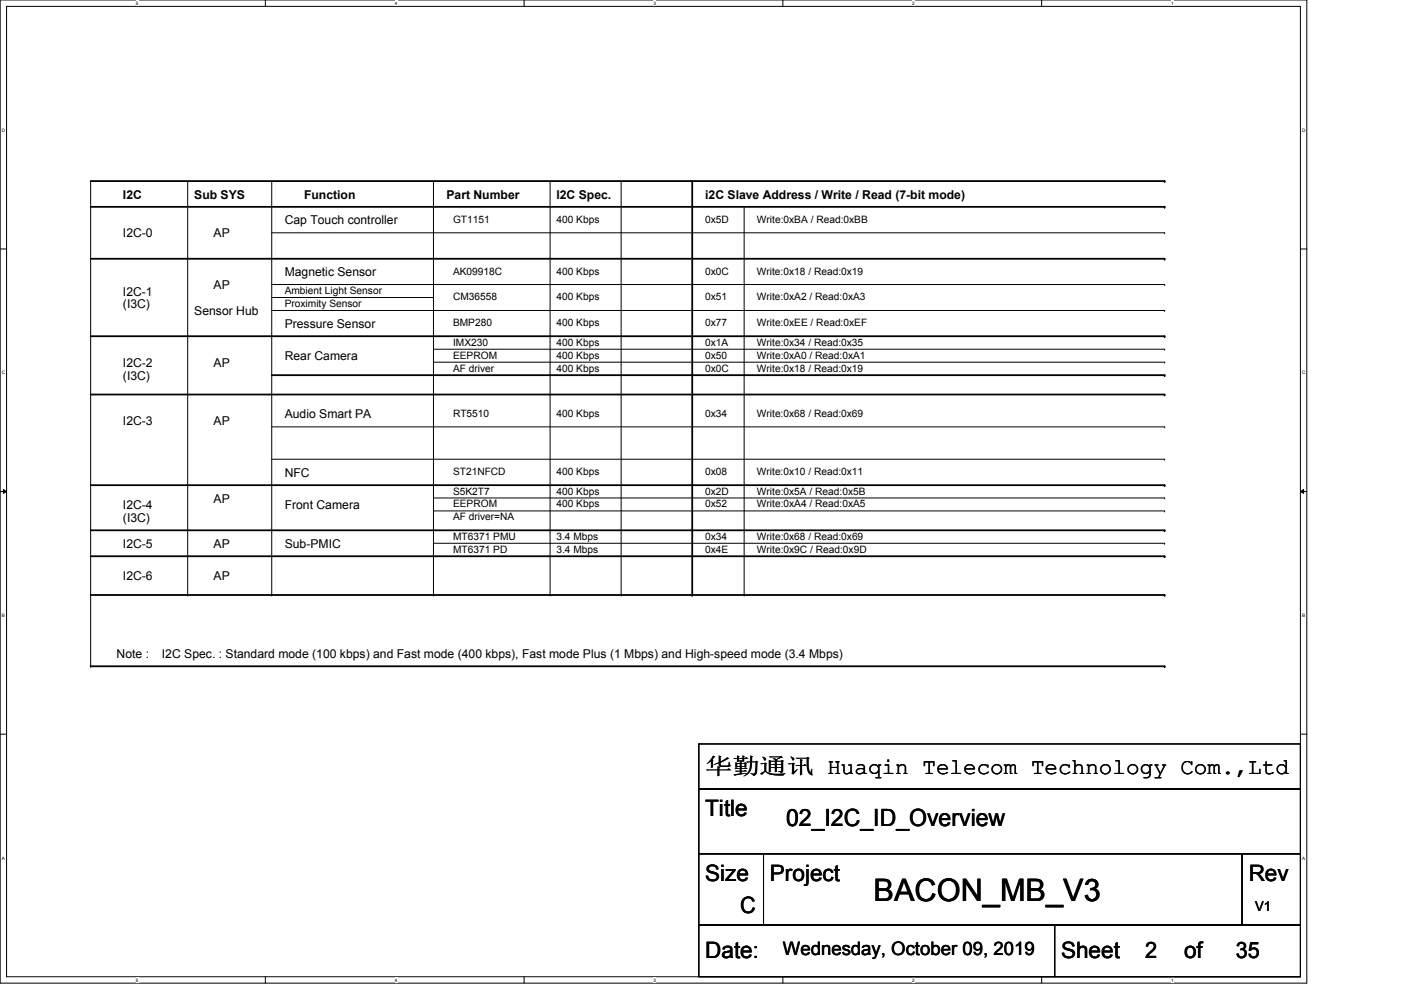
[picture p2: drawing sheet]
<svg xmlns="http://www.w3.org/2000/svg" width="297mm" height="210mm" viewBox="0 0 297 210" stroke-linecap="round" stroke-linejoin="round" font-family="sans-serif">
<defs><g id="words">
<text font-size="6.6" x="185.2" y="191.1">BACON_MB_V3</text>
<text font-size="5" x="166.7" y="175.2">02_I2C_ID_Overview</text>
<g font-size="4.8">
<text x="149.5" y="164.2">华华华华 Huaqin Telecom Technology Com.,Ltd</text>
<text x="149.5" y="173">Title</text>
<text x="149.5" y="186.7">Size</text>
<text x="163.2" y="186.7">Project</text>
<text x="264.7" y="186.7">Rev</text>
<text x="156.9" y="193.5">C</text>
<text x="149.5" y="203.2">Date:</text>
<text x="225" y="203.2">Sheet</text>
<text x="242.8" y="203.2">2</text>
<text x="251" y="203.2">of</text>
<text x="262" y="203.2">35</text>
</g>
<text font-size="3.9" x="166" y="202.4">Wednesday, October 09, 2019</text>
<text font-size="2.9" x="266.1" y="193.2">V1</text>
<g font-size="2.6">
<text x="26.1" y="42.2">I2C</text>
<text x="41.2" y="42.2">Sub SYS</text>
<text x="60.4" y="47.6">Cap Touch controller</text>
<text x="64.5" y="42.2">Function</text>
<text x="94.7" y="42.2">Part Number</text>
<text x="118" y="42.2">I2C Spec.</text>
<text x="149.5" y="42.2">i2C Slave Address / Write / Read (7-bit mode)</text>
<text x="26.1" y="50.3">I2C-0</text>
<text x="45.3" y="50.3">AP</text>
<text x="60.4" y="58.5">Magnetic Sensor</text>
<text x="26.1" y="62.7">I2C-1</text>
<text x="26.1" y="65.4">(I3C)</text>
<text x="45.3" y="61.3">AP</text>
<text x="41.2" y="66.8">Sensor Hub</text>
<text x="60.4" y="69.5">Pressure Sensor</text>
<text x="26.1" y="77.8">I2C-2</text>
<text x="45.3" y="77.8">AP</text>
<text x="60.4" y="76.4">Rear Camera</text>
<text x="26.1" y="80.5">(I3C)</text>
<text x="60.4" y="88.7">Audio Smart PA</text>
<text x="26.1" y="90.1">I2C-3</text>
<text x="45.3" y="90.1">AP</text>
<text x="60.4" y="101">NFC</text>
<text x="26.1" y="107.9">I2C-4</text>
<text x="45.3" y="106.6">AP</text>
<text x="60.4" y="107.9">Front Camera</text>
<text x="26.1" y="110.7">(I3C)</text>
<text x="26.1" y="116.2">I2C-5</text>
<text x="45.3" y="116.2">AP</text>
<text x="60.4" y="116.2">Sub-PMIC</text>
<text x="26.1" y="123">I2C-6</text>
<text x="45.3" y="123">AP</text>
<text x="24.7" y="139.5">Note :</text>
<text x="34.3" y="139.5">I2C Spec. : Standard mode (100 kbps) and Fast mode (400 kbps), Fast mode Plus (1 Mbps) and High-speed mode (3.4 Mbps)</text>
</g>
<g font-size="2.2">
<text x="96.1" y="47.2">GT1151</text>
<text x="118" y="47.2">400 Kbps</text>
<text x="149.5" y="47.2">0x5D</text>
<text x="160.5" y="47.2">Write:0xBA / Read:0xBB</text>
<text x="96.1" y="58.2">AK09918C</text>
<text x="118" y="58.2">400 Kbps</text>
<text x="149.5" y="58.2">0x0C</text>
<text x="160.5" y="58.2">Write:0x18 / Read:0x19</text>
<text x="60.4" y="62.3">Ambient Light Sensor</text>
<text x="60.4" y="65.1">Proximity Sensor</text>
<text x="96.1" y="63.7">CM36558</text>
<text x="118" y="63.7">400 Kbps</text>
<text x="149.5" y="63.7">0x51</text>
<text x="160.5" y="63.7">Write:0xA2 / Read:0xA3</text>
<text x="96.1" y="69.2">BMP280</text>
<text x="118" y="69.2">400 Kbps</text>
<text x="149.5" y="69.2">0x77</text>
<text x="160.5" y="69.2">Write:0xEE / Read:0xEF</text>
<text x="96.1" y="73.3">IMX230</text>
<text x="96.1" y="76">EEPROM</text>
<text x="118" y="73.3">400 Kbps</text>
<text x="118" y="76">400 Kbps</text>
<text x="149.5" y="73.3">0x1A</text>
<text x="149.5" y="76">0x50</text>
<text x="160.5" y="73.3">Write:0x34 / Read:0x35</text>
<text x="160.5" y="76">Write:0xA0 / Read:0xA1</text>
<text x="96.1" y="78.8">AF driver</text>
<text x="118" y="78.8">400 Kbps</text>
<text x="149.5" y="78.8">0x0C</text>
<text x="160.5" y="78.8">Write:0x18 / Read:0x19</text>
<text x="96.1" y="88.4">RT5510</text>
<text x="118" y="88.4">400 Kbps</text>
<text x="149.5" y="88.4">0x34</text>
<text x="160.5" y="88.4">Write:0x68 / Read:0x69</text>
<text x="96.1" y="100.7">ST21NFCD</text>
<text x="118" y="100.7">400 Kbps</text>
<text x="149.5" y="100.7">0x08</text>
<text x="160.5" y="100.7">Write:0x10 / Read:0x11</text>
<text x="96.1" y="104.9">S5K2T7</text>
<text x="96.1" y="107.6">EEPROM</text>
<text x="118" y="104.9">400 Kbps</text>
<text x="118" y="107.6">400 Kbps</text>
<text x="149.5" y="104.9">0x2D</text>
<text x="149.5" y="107.6">0x52</text>
<text x="160.5" y="104.9">Write:0x5A / Read:0x5B</text>
<text x="160.5" y="107.6">Write:0xA4 / Read:0xA5</text>
<text x="96.1" y="110.3">AF driver=NA</text>
<text x="96.1" y="114.4">MT6371 PMU</text>
<text x="96.1" y="117.2">MT6371 PD</text>
<text x="118" y="117.2">3.4 Mbps</text>
<text x="118" y="114.4">3.4 Mbps</text>
<text x="149.5" y="114.4">0x34</text>
<text x="149.5" y="117.2">0x4E</text>
<text x="160.5" y="114.4">Write:0x68 / Read:0x69</text>
<text x="160.5" y="117.2">Write:0x9C / Read:0x9D</text>
</g>
<g font-size="1">
<text x="28.8" y="1">5</text>
<text x="83.7" y="1">4</text>
<text x="138.6" y="1">3</text>
<text x="193.4" y="1">2</text>
<text x="248.3" y="1">1</text>
<text x=".4" y="27.9">D</text>
<text x="276.1" y="27.9">D</text>
<text x=".4" y="79.4">C</text>
<text x="276.1" y="79.4">C</text>
<text x=".4" y="130.8">B</text>
<text x="276.1" y="130.8">B</text>
<text x=".4" y="182.2">A</text>
<text x="276.1" y="182.2">A</text>
<text x="28.8" y="208.1">5</text>
<text x="83.7" y="208.1">4</text>
<text x="138.6" y="208.1">3</text>
<text x="193.4" y="208.1">2</text>
<text x="248.3" y="208.1">1</text>
</g>
</g></defs>
<path d="M0 0h277.1v208.4h-277.1zM1.4 1.4h274.3v205.7h-274.3z" fill="none" stroke="#000" stroke-width=".21"/>
<g fill="#fff">
<path d="M28.8 .1h.6v1.1h-.6z"/>
<path d="M28.8 207.2h.6v1.1h-.6z"/>
</g>
<path d="M56.3 0v1.4M56.3 207.1v1.3" fill="none" stroke="#000" stroke-width=".21"/>
<g fill="#fff">
<path d="M83.7 .1h.5v1.1h-.5z"/>
<path d="M83.7 207.2h.5v1.1h-.5z"/>
</g>
<path d="M111.1 0v1.4M111.1 207.1v1.3" fill="none" stroke="#000" stroke-width=".21"/>
<g fill="#fff">
<path d="M138.6 .1h.5v1.1h-.5z"/>
<path d="M138.6 207.2h.5v1.1h-.5z"/>
</g>
<path d="M166 0v1.4M166 207.1v1.3" fill="none" stroke="#000" stroke-width=".21"/>
<g fill="#fff">
<path d="M193.4 .1h.6v1.1h-.6z"/>
<path d="M193.4 207.2h.6v1.1h-.6z"/>
</g>
<path d="M220.8 0v1.4M220.8 207.1v1.3" fill="none" stroke="#000" stroke-width=".21"/>
<g fill="#fff">
<path d="M248.3 .1h.5v1.1h-.5z"/>
<path d="M248.3 207.2h.5v1.1h-.5z"/>
<path d="M.4 27.1h.7v1.1h-.7z"/>
<path d="M276.1 27.1h.7v1.1h-.7z"/>
<path d="M.4 78.5h.7v1.1h-.7z"/>
<path d="M276.1 78.5h.7v1.1h-.7z"/>
</g>
<path d="M0 52.8h1.4M275.7 52.8h1.4" fill="none" stroke="#000" stroke-width=".21"/>
<g fill="#fff">
<path d="M.4 129.9h.6v1.1h-.6z"/>
<path d="M276.1 129.9h.6v1.1h-.6z"/>
</g>
<path d="M0 104.2h1.4M.7 103.8l.7 .4-.7 .4zM275.7 104.2l.7-.4v.8zM275.7 104.2h1.4" fill="none" stroke="#000" stroke-width=".21"/>
<path d="M.7 103.8l.7 .4-.7 .4zM275.7 104.2l.7-.4v.8z" fill="#000"/>
<g fill="#fff">
<path d="M.4 181.4h.6v1.1h-.6z"/>
<path d="M276.1 181.4h.6v1.1h-.6z"/>
</g>
<g fill="none" stroke="#000" stroke-width=".21">
<path d="M19.2 38.4v102.9M39.8 38.4v87.8M57.6 38.4v87.8M91.9 38.4v87.8M116.6 38.4v87.8M131.7 38.4v87.8M57.6 49.4h189.3M157.8 43.9v82.3M246.9 49.4h.1M57.6 60.3h189.3M57.6 65.8h189.3M57.6 63.1h34.3"/>
<path d="M91.9 63.1h.1M91.9 74h155M91.9 76.8h155M246.9 60.3h.1M246.9 65.8h.1M246.9 74h.1M246.9 76.8h.1M57.6 90.5h189.3M57.6 97.4h189.3M246.9 90.5h.1M246.9 97.4h.1M91.9 105.6h155"/>
<path d="M91.9 108.3h155M91.9 115.2h155M246.9 105.6h.1M246.9 108.3h.1M246.9 115.2h.1M39.8 126.2h.1M57.6 126.2h.1M91.9 126.2h.1M116.6 126.2h.1M131.7 126.2h.1M157.8 126.2h.1M0 155.7h1.4"/>
<path d="M19.2 141.3h.1M148.2 157.7h127.5v9.6h-127.5zM275.7 155.7h1.4M148.2 167.3h127.5v13.7h-127.5zM148.2 181h13.7v15.1h-13.7zM148.2 196.1h75.4v11h-75.4zM161.9 181h101.5v15.1h-101.5zM223.6 196.1h52.1v11h-52.1zM263.4 181h12.3v15.1h-12.3z"/>
</g>
<path d="M19.2 38.4h227.7M146.8 38.4v87.8M19.2 43.9h227.7M19.2 54.9h227.7M19.2 71.3h227.7M57.6 79.5h189.3M19.2 83.7h227.7M19.2 102.9h227.7M19.2 117.9h227.7M19.2 112.4h227.7M19.2 126.2h227.7M19.2 141.3h227.7" fill="none" stroke="#000" stroke-width=".38"/>
<g fill="#000">
<circle cx="246.9" cy="38.4" r=".19"/>
<circle cx="246.9" cy="43.9" r=".19"/>
<circle cx="246.9" cy="54.9" r=".19"/>
<circle cx="246.9" cy="79.5" r=".19"/>
<circle cx="246.9" cy="71.3" r=".19"/>
<circle cx="246.9" cy="83.7" r=".19"/>
<circle cx="246.9" cy="112.4" r=".19"/>
<circle cx="246.9" cy="102.9" r=".19"/>
<circle cx="246.9" cy="117.9" r=".19"/>
<circle cx="146.8" cy="126.2" r=".19"/>
<circle cx="246.9" cy="126.2" r=".19"/>
<circle cx="246.9" cy="141.3" r=".19"/>
</g>
<use href="#words"/>
</svg>
